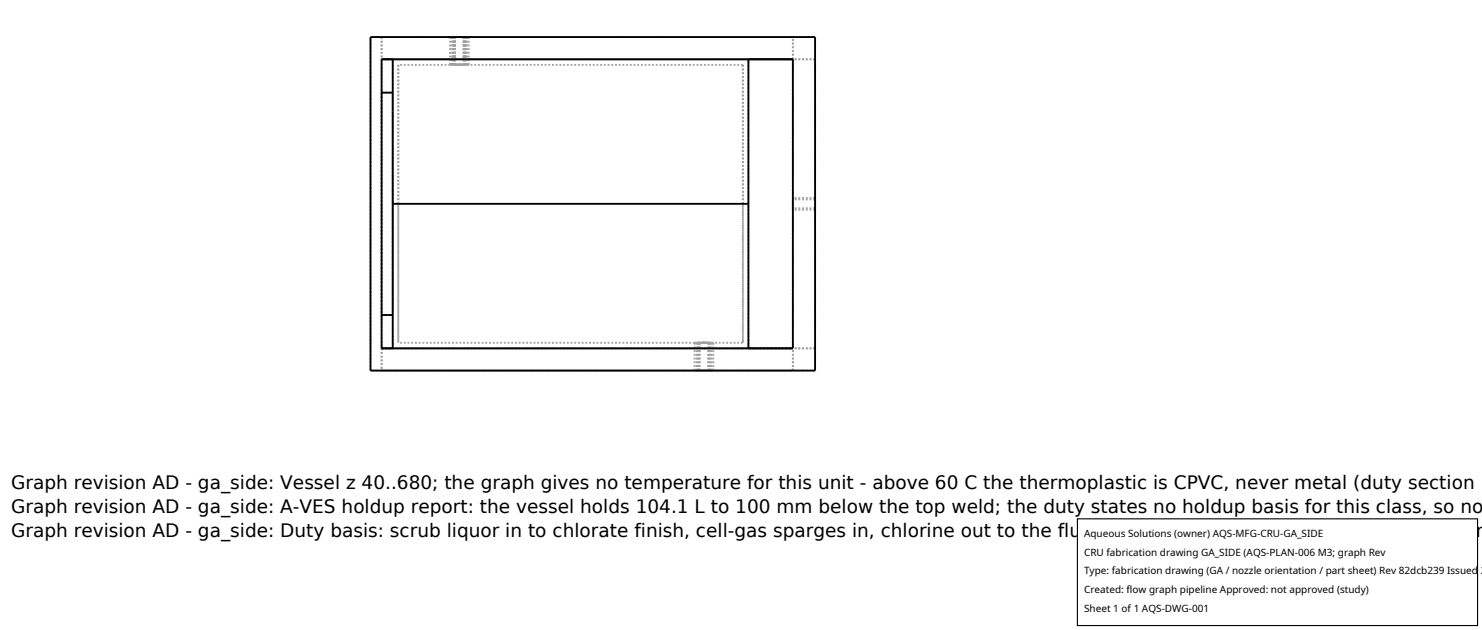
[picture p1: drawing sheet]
<svg xmlns="http://www.w3.org/2000/svg" width="212mm" height="90mm" viewBox="0 0 212 90" stroke-linecap="round" stroke-linejoin="round" font-family="sans-serif">
<defs><g id="words">
<g font-size="2.6">
<text x="1.6" y="69.8">Graph revision AD - ga_side: Vessel z 40..680; the graph gives no temperature for this unit - above 60 C the thermoplastic is CPVC, never metal (duty section</text>
<text x="1.6" y="73.3">Graph revision AD - ga_side: A-VES holdup report: the vessel holds 104.1 L to 100 mm below the top weld; the duty states no holdup basis for this class, so no</text>
<text x="1.6" y="76.7">Graph revision AD - ga_side: Duty basis: scrub liquor in to chlorate finish, cell-gas sparges in, chlorine out to the fluoro trains (VDF_SYN/TFE_SYN), liquor return</text>
</g>
<g font-size="1.4">
<text x="154.8" y="76.6">Aqueous Solutions (owner) AQS-MFG-CRU-GA_SIDE</text>
<text x="154.8" y="79.3">CRU fabrication drawing GA_SIDE (AQS-PLAN-006 M3; graph Rev</text>
<text x="154.8" y="82">Type: fabrication drawing (GA / nozzle orientation / part sheet) Rev 82dcb239 Issued 2</text>
<text x="154.8" y="84.7">Created: flow graph pipeline Approved: not approved (study)</text>
<text x="154.8" y="87.4">Sheet 1 of 1 AQS-DWG-001</text>
</g>
</g></defs>
<g fill="none" stroke="#a0a0a0" stroke-width=".26" stroke-dasharray=".3 .3" stroke-linecap="butt">
<path d="M52.9 5.3h63.5M54.5 8.5v41.2M54.5 5.3h58.7M54.5 5.3v3.2M54.5 13.2v31.8M54.5 8.5h58.7M54.5 13.2h1.6M56.1 8.5h50.8M56.1 13.2v2.7M56.1 15.9v26.4M56.1 15.9v-2.7M56.1 13.2v-4.7"/>
<path d="M56.9 9.3v39.6M64.3 9.3h1.3M64.3 5.3h1.3M64.3 5.3v4M64.5 9.3h1.1M64.5 5.3h1.1M64.5 5.3v4M64.8 9.3h.8M64.8 5.3h.8M64.8 5.3v4M65 9.3h.6M65 5.3h.6"/>
<path d="M65 5.3v4M65.6 9.3h1.4M65.6 5.3h1.4M65.6 9.3h1.1M65.6 5.3h1.1M65.6 9.3h.9M65.6 5.3h.9M65.6 9.3h.6M65.6 5.3h.6M66.2 9.3h-1.2M66.2 5.3h-1.2M66.2 5.3v4"/>
<path d="M66.5 9.3h-1.7M66.5 5.3h-1.7M66.5 5.3v4M66.7 9.3h-2.2M66.7 5.3h-2.2M66.7 5.3v4M67 9.3h-2.7M67 5.3h-2.7M67 5.3v4M106.1 9.3v39.6M106.1 9.3h-49.2M106.9 8.5h-50.8"/>
<path d="M113.2 8.5h-58.7M113.2 8.5v41.2M113.2 8.5v-3.2M116.4 5.3v47.6M116.4 8.5v41.2M116.4 8.5h-3.2M56.9 29.1v-19.8M106.1 29.1v-19.8M113.2 29.1v.8M113.2 29.9v-1.6M113.2 28.3v.8M113.2 29.1v.6"/>
<path d="M113.2 29.7v-1.2M113.2 28.5v.6M116.4 29.1v.8M116.4 29.9v-1.6M116.4 28.3v.8M116.4 29.1v.6M116.4 29.7v-1.2M116.4 28.5v.6M116.4 28.3h-3.2M116.4 29.9h-3.2M116.4 28.5h-3.2M116.4 29.7h-3.2"/>
<path d="M52.9 52.9v-47.6M54.5 49.7h58.7M54.5 52.9h58.7M54.5 49.7v3.2M54.5 45h1.6M56.1 49.7h50.8M56.1 42.3v2.7M56.1 45v-2.7M56.1 49.7v-4.7M56.1 42.3v-26.4M56.9 48.9v-19.8M99.2 48.9h2.7"/>
<path d="M99.2 52.9h2.7M99.2 52.9v-4M99.5 48.9h2.1M99.5 52.9h2.1M99.5 52.9v-4M99.7 48.9h1.7M99.7 52.9h1.7M99.7 52.9v-4M99.9 48.9h1.3M99.9 52.9h1.3M99.9 52.9v-4M100.5 48.9h-1.3"/>
<path d="M100.5 52.9h-1.3M100.5 48.9h-1M100.5 52.9h-1M100.5 48.9h-.8M100.5 52.9h-.8M100.5 48.9h-.6M100.5 52.9h-.6M101.2 48.9h-.7M101.2 52.9h-.7M101.2 52.9v-4M101.4 48.9h-.9M101.4 52.9h-.9"/>
<path d="M101.4 52.9v-4M101.6 48.9h-1.1M101.6 52.9h-1.1M101.6 52.9v-4M101.9 48.9h-1.4M101.9 52.9h-1.4M101.9 52.9v-4M106.1 48.9v-19.8M106.1 48.9h-49.2M106.9 49.7v-41.2M106.9 49.7h-50.8M113.2 52.9v-3.2"/>
<path d="M116.4 52.9h-63.5M116.4 49.7h-3.2"/>
</g>
<path d="M52.9 5.3h63.5v47.6h-63.5zM54.5 8.5h58.7v41.2h-58.7zM54.5 13.2h1.6M56.1 8.5v41.2M106.9 8.5v41.2M56.1 29.1h50.8M54.5 45h1.6" fill="none" stroke="#000" stroke-width=".26"/>
<path d="M153.9 74.1h57.1v15.2h-57.1z" fill="#fff" stroke="#000" stroke-width=".16"/>
<use href="#words"/>
</svg>
